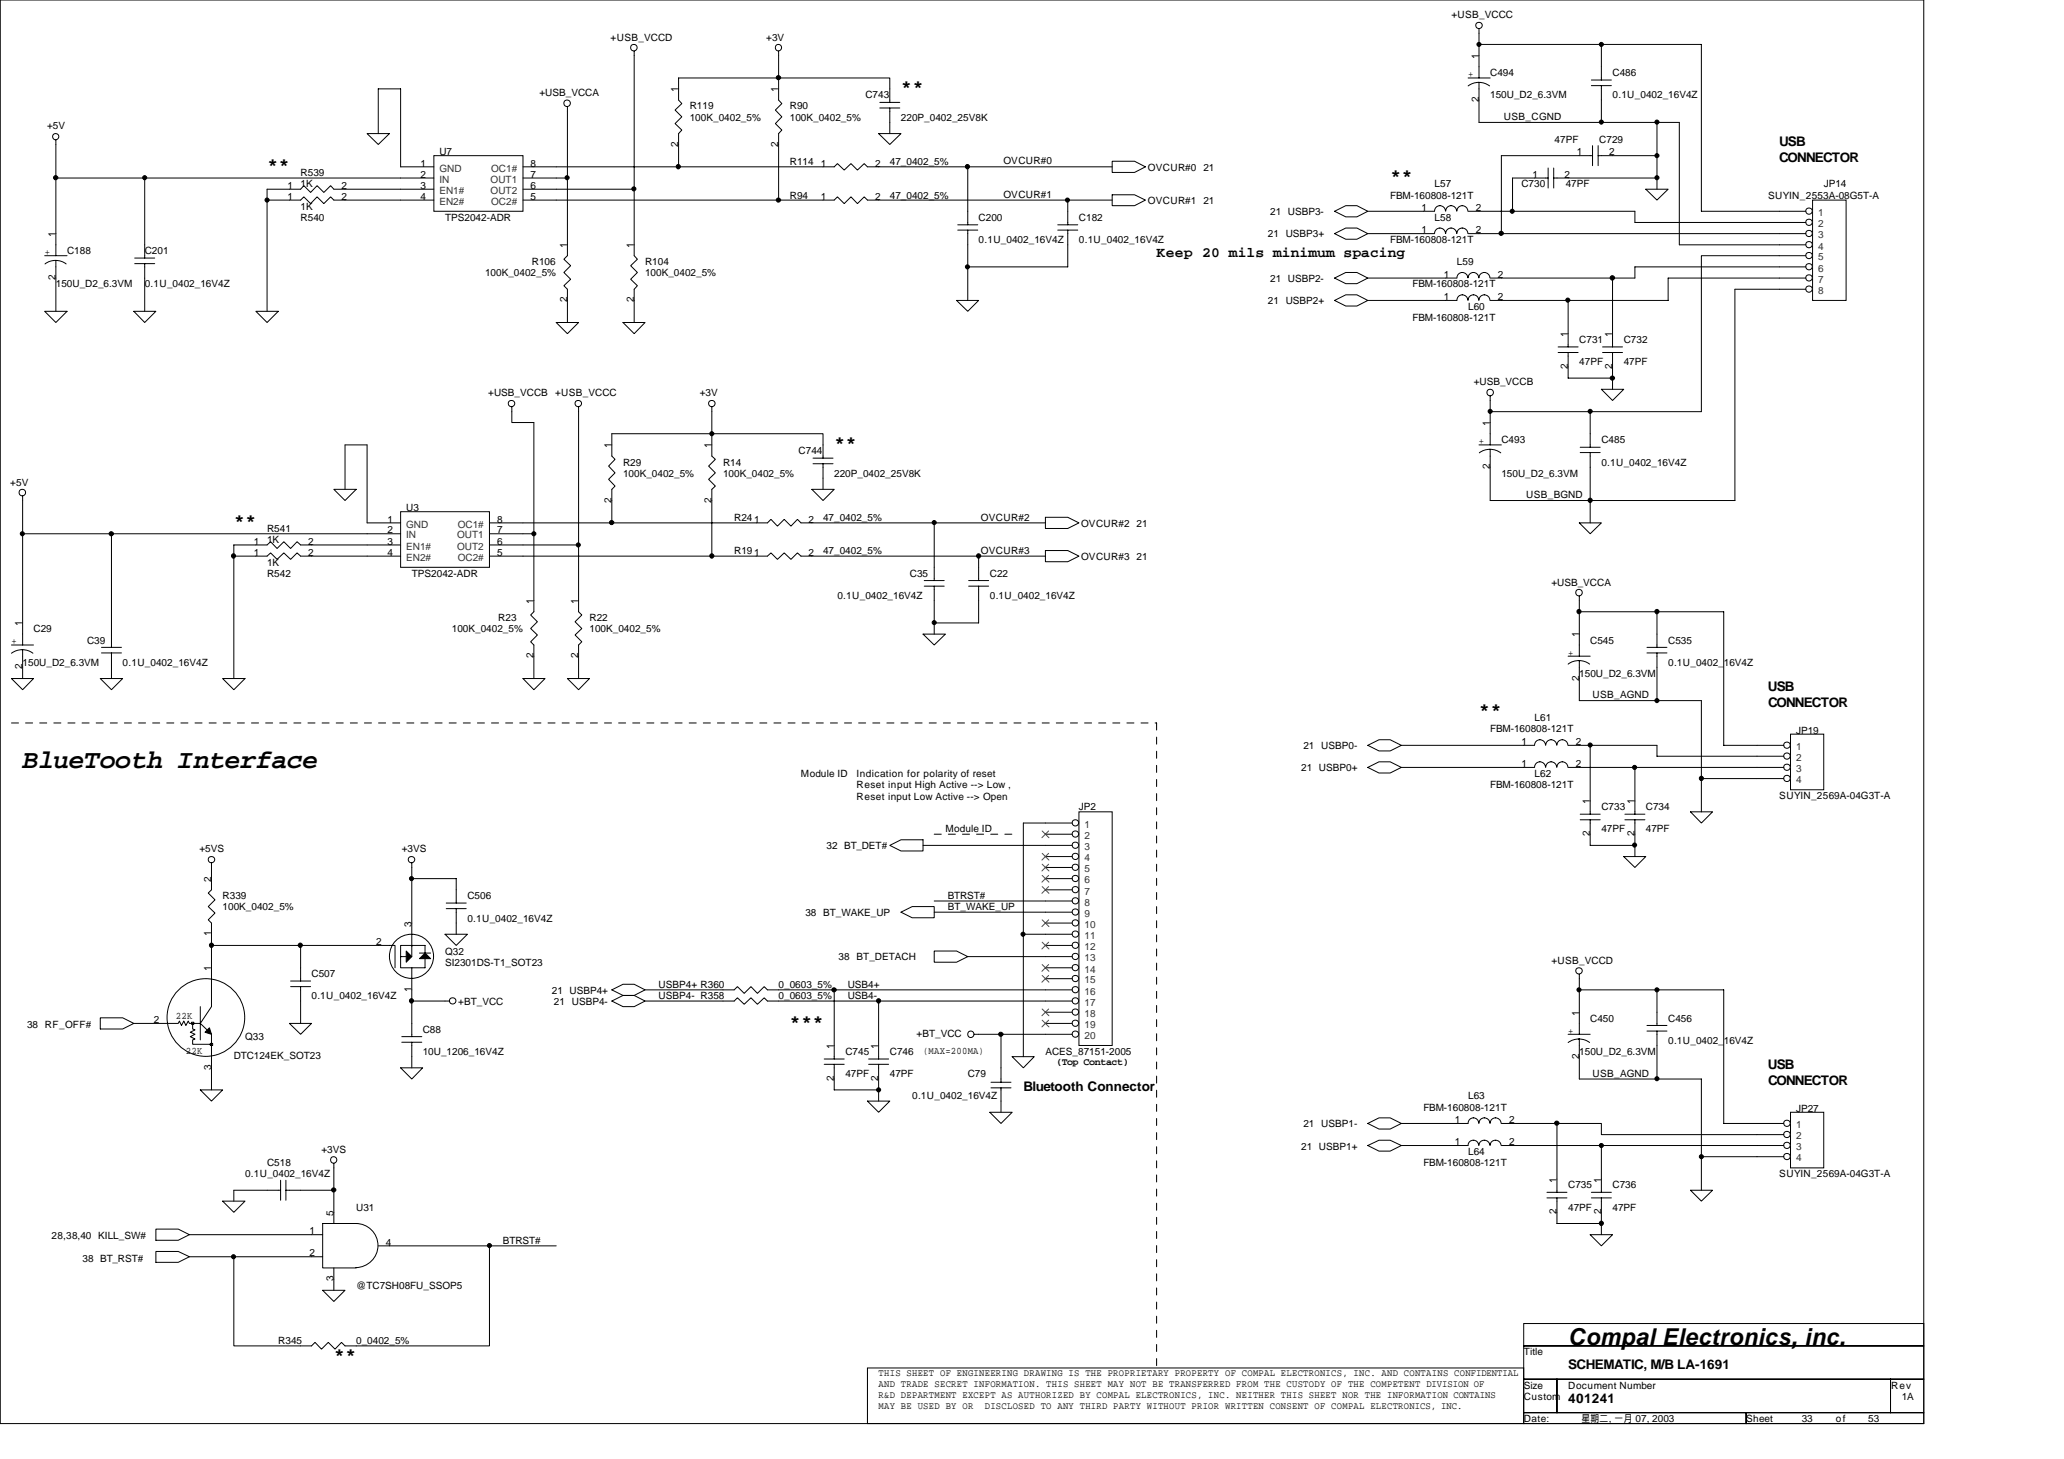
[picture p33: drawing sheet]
<svg xmlns="http://www.w3.org/2000/svg" width="297mm" height="210mm" viewBox="0 0 297 210" stroke-linecap="round" stroke-linejoin="round" font-family="sans-serif">
<defs><g id="words">
<text font-size="3.8" x="3.3" y="110.5">BlueTooth Interface</text>
<text font-size="3.3" x="225.7" y="193.5">Compal Electronics, inc.</text>
<g font-size="2.5">
<text x="129.7" y="13.3">**</text>
<text x="38.5" y="24.5">**</text>
<text x="200.1" y="26.1">**</text>
<text x="120.1" y="64.5">**</text>
<text x="33.7" y="75.7">**</text>
<text x="212.9" y="102.9">**</text>
<text x="113.7" y="147.7">***</text>
<text x="48.1" y="195.7">**</text>
</g>
<text font-size="2.1" x="166.5" y="36.9">Keep 20 mils minimum spacing</text>
<g font-size="1.9">
<text x="256" y="21">USB</text>
<text x="256.1" y="23.3">CONNECTOR</text>
<text x="254.4" y="99.4">USB</text>
<text x="254.5" y="101.7">CONNECTOR</text>
<text x="254.4" y="153.8">USB</text>
<text x="147.3" y="157">Bluetooth Connector</text>
<text x="254.5" y="156.1">CONNECTOR</text>
<text x="225.7" y="197">SCHEMATIC, M/B LA-1691</text>
<text x="225.7" y="201.8">401241</text>
</g>
<g font-size="1.4">
<text x="87.9" y="5.8">+USB_VCCD</text>
<text x="110.3" y="5.8">+3V</text>
<text x="208.9" y="2.6">+USB_VCCC</text>
<text x="211.3" y="11.1">+</text>
<text x="212.8" y="8.5" transform="rotate(-90 212.8 8.5)">1</text>
<text x="214.5" y="11">C494</text>
<text x="232.1" y="11">C486</text>
<text x="77.6" y="13.8">+USB_VCCA</text>
<text x="97.6" y="13.3" transform="rotate(-90 97.6 13.3)">1</text>
<text x="99.3" y="15.7">R119</text>
<text x="99.3" y="17.4">100K_0402_5%</text>
<text x="112" y="13.3" transform="rotate(-90 112 13.3)">1</text>
<text x="113.7" y="15.7">R90</text>
<text x="113.7" y="17.4">100K_0402_5%</text>
<text x="124.5" y="14.1">C743</text>
<text x="129.7" y="17.4">220P_0402_25V8K</text>
<text x="212.8" y="14.7" transform="rotate(-90 212.8 14.7)">2</text>
<text x="214.5" y="14.1">150U_D2_6.3VM</text>
<text x="216.4" y="17.3">USB_CGND</text>
<text x="232.1" y="14.1">0.1U_0402_16V4Z</text>
<text x="6.8" y="18.6">+5V</text>
<text x="60.5" y="24">1</text>
<text x="63.2" y="22.3">U7</text>
<text x="76.4" y="24">8</text>
<text x="97.6" y="21.1" transform="rotate(-90 97.6 21.1)">2</text>
<text x="112" y="21.1" transform="rotate(-90 112 21.1)">2</text>
<text x="113.7" y="23.7">R114</text>
<text x="118.1" y="24">1</text>
<text x="125.9" y="24">2</text>
<text x="128.1" y="23.7">47_0402_5%</text>
<text x="144.4" y="23.7">OVCUR#0</text>
<text x="223.7" y="20.6">47PF</text>
<text x="226.9" y="22.4">1</text>
<text x="230.2" y="20.6">C729</text>
<text x="231.6" y="22.4">2</text>
<text x="41.4" y="28.7">1</text>
<text x="41.4" y="27.2">1</text>
<text x="43.3" y="25.4">R539</text>
<text x="43.3" y="27">1K</text>
<text x="49.1" y="28.7">2</text>
<text x="49.1" y="27.2">2</text>
<text x="60.5" y="25.6">2</text>
<text x="60.5" y="27.2">3</text>
<text x="60.5" y="28.7">4</text>
<text x="76.4" y="28.7">5</text>
<text x="76.4" y="27.2">6</text>
<text x="76.4" y="25.6">7</text>
<text x="113.7" y="28.6">R94</text>
<text x="118.1" y="28.7">1</text>
<text x="125.9" y="28.7">2</text>
<text x="128.1" y="28.6">47_0402_5%</text>
<text x="144.4" y="28.4">OVCUR#1</text>
<text x="165.2" y="24.6">OVCUR#0 21</text>
<text x="165.2" y="29.4">OVCUR#1 21</text>
<text x="200.1" y="28.6">FBM-160808-121T</text>
<text x="206.5" y="27">L57</text>
<text x="218.9" y="27">C730</text>
<text x="220.6" y="25.6">1</text>
<text x="225.2" y="25.6">2</text>
<text x="225.3" y="27">47PF</text>
<text x="254.5" y="28.6">SUYIN_2553A-08G5T-A</text>
<text x="262.5" y="27">JP14</text>
<text x="8" y="34.1" transform="rotate(-90 8 34.1)">1</text>
<text x="43.3" y="31.7">R540</text>
<text x="43.3" y="30.1">1K</text>
<text x="64" y="31.7">TPS2042-ADR</text>
<text x="81.6" y="35.7" transform="rotate(-90 81.6 35.7)">1</text>
<text x="91.2" y="35.7" transform="rotate(-90 91.2 35.7)">1</text>
<text x="140.8" y="31.7">C200</text>
<text x="140.8" y="35">0.1U_0402_16V4Z</text>
<text x="155.3" y="31.7">C182</text>
<text x="155.3" y="35">0.1U_0402_16V4Z</text>
<text x="182.5" y="34.2">21 USBP3+</text>
<text x="182.8" y="30.9">21 USBP3-</text>
<text x="200.1" y="35">FBM-160808-121T</text>
<text x="204.6" y="30.4">1</text>
<text x="204.6" y="33.6">1</text>
<text x="206.5" y="31.7">L58</text>
<text x="212.4" y="30.4">2</text>
<text x="212.4" y="33.6">2</text>
<text x="6.4" y="36.7">+</text>
<text x="8" y="40.3" transform="rotate(-90 8 40.3)">2</text>
<text x="8" y="41.4">150U_D2_6.3VM</text>
<text x="9.6" y="36.6">C188</text>
<text x="20.8" y="36.6">C201</text>
<text x="20.8" y="41.4">0.1U_0402_16V4Z</text>
<text x="69.8" y="39.8">100K_0402_5%</text>
<text x="76.5" y="38.1">R106</text>
<text x="92.8" y="38.1">R104</text>
<text x="92.8" y="39.8">100K_0402_5%</text>
<text x="182.8" y="40.6">21 USBP2-</text>
<text x="203.3" y="41.4">FBM-160808-121T</text>
<text x="207.8" y="40">1</text>
<text x="209.7" y="38.1">L59</text>
<text x="215.6" y="40">2</text>
<text x="81.6" y="43.5" transform="rotate(-90 81.6 43.5)">2</text>
<text x="91.2" y="43.5" transform="rotate(-90 91.2 43.5)">2</text>
<text x="182.5" y="43.8">21 USBP2+</text>
<text x="203.3" y="46.1">FBM-160808-121T</text>
<text x="207.8" y="43.2">1</text>
<text x="211.3" y="44.6">L60</text>
<text x="215.6" y="43.2">2</text>
<text x="225.6" y="53.1" transform="rotate(-90 225.6 53.1)">2</text>
<text x="225.6" y="48.5" transform="rotate(-90 225.6 48.5)">1</text>
<text x="227.3" y="49.4">C731</text>
<text x="227.3" y="52.6">47PF</text>
<text x="232" y="53.1" transform="rotate(-90 232 53.1)">2</text>
<text x="232" y="48.5" transform="rotate(-90 232 48.5)">1</text>
<text x="233.7" y="49.4">C732</text>
<text x="233.7" y="52.6">47PF</text>
<text x="70.3" y="57">+USB_VCCB</text>
<text x="79.9" y="57">+USB_VCCC</text>
<text x="100.7" y="57">+3V</text>
<text x="212.1" y="55.5">+USB_VCCB</text>
<text x="88" y="64.5" transform="rotate(-90 88 64.5)">1</text>
<text x="102.4" y="64.5" transform="rotate(-90 102.4 64.5)">1</text>
<text x="114.9" y="65.4">C744</text>
<text x="212.8" y="63.9">+</text>
<text x="214.4" y="61.3" transform="rotate(-90 214.4 61.3)">1</text>
<text x="216.1" y="63.8">C493</text>
<text x="230.5" y="63.8">C485</text>
<text x="1.5" y="69.8">+5V</text>
<text x="89.7" y="67">R29</text>
<text x="89.7" y="68.6">100K_0402_5%</text>
<text x="104.1" y="67">R14</text>
<text x="104.1" y="68.6">100K_0402_5%</text>
<text x="120.1" y="68.6">220P_0402_25V8K</text>
<text x="214.4" y="67.5" transform="rotate(-90 214.4 67.5)">2</text>
<text x="216.1" y="68.6">150U_D2_6.3VM</text>
<text x="219.6" y="71.7">USB_BGND</text>
<text x="230.5" y="67">0.1U_0402_16V4Z</text>
<text x="38.4" y="76.6">R541</text>
<text x="55.7" y="75.2">1</text>
<text x="55.7" y="76.8">2</text>
<text x="58.5" y="73.5">U3</text>
<text x="71.5" y="75.2">8</text>
<text x="71.5" y="76.8">7</text>
<text x="88" y="72.3" transform="rotate(-90 88 72.3)">2</text>
<text x="102.4" y="72.3" transform="rotate(-90 102.4 72.3)">2</text>
<text x="105.7" y="75">R241</text>
<text x="116.4" y="75.2">2</text>
<text x="118.4" y="75">47_0402_5%</text>
<text x="141.2" y="74.9">OVCUR#2</text>
<text x="155.6" y="75.8">OVCUR#2 21</text>
<text x="36.5" y="80">1</text>
<text x="36.5" y="78.4">1</text>
<text x="38.4" y="83">R542</text>
<text x="38.4" y="81.4">1K</text>
<text x="38.4" y="78.1">1K</text>
<text x="44.4" y="80">2</text>
<text x="44.4" y="78.4">2</text>
<text x="55.7" y="78.4">3</text>
<text x="55.7" y="80">4</text>
<text x="59.3" y="83">TPS2042-ADR</text>
<text x="71.5" y="80">5</text>
<text x="71.5" y="78.4">6</text>
<text x="105.7" y="79.8">R191</text>
<text x="116.4" y="80">2</text>
<text x="118.4" y="79.8">47_0402_5%</text>
<text x="130.9" y="83">C35</text>
<text x="141.2" y="79.7">OVCUR#3</text>
<text x="142.4" y="83">C22</text>
<text x="155.6" y="80.6">OVCUR#3 21</text>
<text x="71.7" y="89.4">R23</text>
<text x="76.8" y="86.9" transform="rotate(-90 76.8 86.9)">1</text>
<text x="83.2" y="86.9" transform="rotate(-90 83.2 86.9)">1</text>
<text x="84.8" y="89.4">R22</text>
<text x="120.5" y="86.1">0.1U_0402_16V4Z</text>
<text x="142.4" y="86.1">0.1U_0402_16V4Z</text>
<text x="223.3" y="84.2">+USB_VCCA</text>
<text x="1.6" y="92.7">+</text>
<text x="3.2" y="90.1" transform="rotate(-90 3.2 90.1)">1</text>
<text x="3.3" y="95.8">150U_D2_6.3VM</text>
<text x="4.8" y="91">C29</text>
<text x="12.5" y="92.6">C39</text>
<text x="17.6" y="95.8">0.1U_0402_16V4Z</text>
<text x="65" y="91">100K_0402_5%</text>
<text x="76.8" y="94.7" transform="rotate(-90 76.8 94.7)">2</text>
<text x="83.2" y="94.7" transform="rotate(-90 83.2 94.7)">2</text>
<text x="84.8" y="91">100K_0402_5%</text>
<text x="225.7" y="94.3">+</text>
<text x="227.2" y="91.7" transform="rotate(-90 227.2 91.7)">1</text>
<text x="228.9" y="92.6">C545</text>
<text x="240.1" y="92.6">C535</text>
<text x="240.1" y="95.8">0.1U_0402_16V4Z</text>
<text x="3.2" y="96.3" transform="rotate(-90 3.2 96.3)">2</text>
<text x="227.2" y="97.9" transform="rotate(-90 227.2 97.9)">2</text>
<text x="227.3" y="97.4">150U_D2_6.3VM</text>
<text x="229.2" y="100.5">USB_AGND</text>
<text x="187.6" y="107.8">21 USBP0-</text>
<text x="214.5" y="105.4">FBM-160808-121T</text>
<text x="218.9" y="107.2">1</text>
<text x="220.8" y="103.8">L61</text>
<text x="226.8" y="107.2">2</text>
<text x="258.5" y="105.5">JP19</text>
<text x="115.3" y="111.8">Module ID</text>
<text x="123.3" y="111.8">Indication for polarity of reset</text>
<text x="123.3" y="113.4">Reset input High Active --&gt; Low ,</text>
<text x="187.3" y="111">21 USBP0+</text>
<text x="214.5" y="113.4">FBM-160808-121T</text>
<text x="218.9" y="110.4">1</text>
<text x="220.8" y="111.8">L62</text>
<text x="226.8" y="110.4">2</text>
<text x="123.3" y="115.1">Reset input Low Active --&gt; Open</text>
<text x="136.1" y="119.8">Module ID</text>
<text x="155.3" y="116.6">JP2</text>
<text x="228.8" y="115.7" transform="rotate(-90 228.8 115.7)">1</text>
<text x="230.5" y="116.6">C733</text>
<text x="230.5" y="119.8">47PF</text>
<text x="235.2" y="115.7" transform="rotate(-90 235.2 115.7)">1</text>
<text x="236.9" y="116.6">C734</text>
<text x="236.9" y="119.8">47PF</text>
<text x="256.1" y="115">SUYIN_2569A-04G3T-A</text>
<text x="28.7" y="122.6">+5VS</text>
<text x="57.8" y="122.6">+3VS</text>
<text x="119" y="122.2">32 BT_DET#</text>
<text x="228.8" y="120.3" transform="rotate(-90 228.8 120.3)">2</text>
<text x="235.2" y="120.3" transform="rotate(-90 235.2 120.3)">2</text>
<text x="30.4" y="126.9" transform="rotate(-90 30.4 126.9)">2</text>
<text x="32" y="129.4">R339</text>
<text x="32" y="131">100K_0402_5%</text>
<text x="67.3" y="129.4">C506</text>
<text x="115.9" y="131.8">38 BT_WAKE_UP</text>
<text x="136.4" y="129.3">BTRST#</text>
<text x="136.4" y="130.9">BT_WAKE_UP</text>
<text x="30.4" y="134.7" transform="rotate(-90 30.4 134.7)">1</text>
<text x="54.1" y="136">2</text>
<text x="59.2" y="133.3" transform="rotate(-90 59.2 133.3)">3</text>
<text x="64" y="137.4">Q32</text>
<text x="67.3" y="132.6">0.1U_0402_16V4Z</text>
<text x="30.4" y="139.7" transform="rotate(-90 30.4 139.7)">1</text>
<text x="44.8" y="140.6">C507</text>
<text x="44.8" y="143.8">0.1U_0402_16V4Z</text>
<text x="59.2" y="142.7" transform="rotate(-90 59.2 142.7)">1</text>
<text x="64" y="139">SI2301DS-T1_SOT23</text>
<text x="79.4" y="143">21 USBP4+</text>
<text x="94.8" y="143.7">USBP4- R358</text>
<text x="94.8" y="142.1">USBP4+ R360</text>
<text x="112.1" y="142.2">0_0603_5%</text>
<text x="112.1" y="143.8">0_0603_5%</text>
<text x="120.7" y="138.2">38 BT_DETACH</text>
<text x="122" y="142.1">USB4+</text>
<text x="122" y="143.7">USB4-</text>
<text x="223.3" y="138.6">+USB_VCCD</text>
<text x="3.9" y="147.9">38 RF_OFF#</text>
<text x="22.1" y="147.2">2</text>
<text x="25.3" y="146.6">22K</text>
<text x="35.3" y="149.7">Q33</text>
<text x="60.8" y="148.6">C88</text>
<text x="66" y="144.6">+BT_VCC</text>
<text x="79.7" y="144.6">21 USBP4-</text>
<text x="131.9" y="149.2">+BT_VCC</text>
<text x="225.7" y="148.7">+</text>
<text x="227.2" y="146.1" transform="rotate(-90 227.2 146.1)">1</text>
<text x="228.9" y="147">C450</text>
<text x="240.1" y="147">C456</text>
<text x="26.8" y="151.6">22K</text>
<text x="30.4" y="153.9" transform="rotate(-90 30.4 153.9)">3</text>
<text x="33.7" y="152.4">DTC124EK_SOT23</text>
<text x="60.8" y="151.8">10U_1206_16V4Z</text>
<text x="120" y="155.5" transform="rotate(-90 120 155.5)">2</text>
<text x="120" y="150.9" transform="rotate(-90 120 150.9)">1</text>
<text x="121.7" y="151.8">C745</text>
<text x="121.7" y="155">47PF</text>
<text x="126.4" y="155.5" transform="rotate(-90 126.4 155.5)">2</text>
<text x="126.4" y="150.9" transform="rotate(-90 126.4 150.9)">1</text>
<text x="128.1" y="151.8">C746</text>
<text x="128.1" y="155">47PF</text>
<text x="132.8" y="151.6">(MAX=200MA)</text>
<text x="139.3" y="155">C79</text>
<text x="150.4" y="151.8">ACES_87151-2005</text>
<text x="152.1" y="153.2">(Top Contact)</text>
<text x="227.2" y="152.3" transform="rotate(-90 227.2 152.3)">2</text>
<text x="227.3" y="151.8">150U_D2_6.3VM</text>
<text x="229.2" y="154.9">USB_AGND</text>
<text x="240.1" y="150.2">0.1U_0402_16V4Z</text>
<text x="131.3" y="158.2">0.1U_0402_16V4Z</text>
<text x="204.8" y="159.8">FBM-160808-121T</text>
<text x="209.4" y="161.6">1</text>
<text x="211.3" y="158.2">L63</text>
<text x="217.2" y="161.6">2</text>
<text x="258.5" y="159.9">JP27</text>
<text x="38.4" y="167.8">C518</text>
<text x="46.3" y="165.9">+3VS</text>
<text x="187.3" y="165.4">21 USBP1+</text>
<text x="187.6" y="162.2">21 USBP1-</text>
<text x="204.8" y="167.8">FBM-160808-121T</text>
<text x="209.4" y="164.8">1</text>
<text x="211.3" y="166.2">L64</text>
<text x="217.2" y="164.8">2</text>
<text x="35.3" y="169.4">0.1U_0402_16V4Z</text>
<text x="224" y="170.1" transform="rotate(-90 224 170.1)">1</text>
<text x="225.7" y="171">C735</text>
<text x="230.4" y="170.1" transform="rotate(-90 230.4 170.1)">1</text>
<text x="232.1" y="171">C736</text>
<text x="256.1" y="169.4">SUYIN_2569A-04G3T-A</text>
<text x="7.4" y="178.2">28,38,40 KILL_SW#</text>
<text x="44.5" y="177.6">1</text>
<text x="48" y="174.9" transform="rotate(-90 48 174.9)">5</text>
<text x="51.3" y="174.2">U31</text>
<text x="55.5" y="179.2">4</text>
<text x="72.4" y="178.9">BTRST#</text>
<text x="224" y="174.7" transform="rotate(-90 224 174.7)">2</text>
<text x="225.7" y="174.2">47PF</text>
<text x="230.4" y="174.7" transform="rotate(-90 230.4 174.7)">2</text>
<text x="232.1" y="174.2">47PF</text>
<text x="11.9" y="181.5">38 BT_RST#</text>
<text x="44.5" y="180.8">2</text>
<text x="48" y="184.3" transform="rotate(-90 48 184.3)">3</text>
<text x="51.3" y="185.4">@TC7SH08FU_SSOP5</text>
<text x="40" y="193.4">R345</text>
<text x="51.3" y="193.4">0_0402_5%</text>
<text x="126.4" y="198">THIS SHEET OF ENGINEERING DRAWING IS THE PROPRIETARY PROPERTY OF COMPAL ELECTRONICS, INC. AND CONTAINS CONFIDENTIAL</text>
<text x="219.3" y="195">Title</text>
<text x="126.4" y="199.6">AND TRADE SECRET INFORMATION. THIS SHEET MAY NOT BE TRANSFERRED FROM THE CUSTODY OF THE COMPETENT DIVISION OF</text>
<text x="126.4" y="201.1">R&amp;D DEPARTMENT EXCEPT AS AUTHORIZED BY COMPAL ELECTRONICS, INC. NEITHER THIS SHEET NOR THE INFORMATION CONTAINS</text>
<text x="126.4" y="202.7">MAY BE USED BY OR</text>
<text x="141.7" y="202.7">DISCLOSED TO ANY THIRD PARTY WITHOUT PRIOR WRITTEN CONSENT OF COMPAL ELECTRONICS, INC.</text>
<text x="219.3" y="199.8">Size</text>
<text x="219.3" y="201.4">Custom</text>
<text x="225.7" y="199.8">Document Number</text>
<text x="272.2" y="199.8">Rev</text>
<text x="273.7" y="201.4">1A</text>
<text x="219.3" y="204.6">Date:</text>
<text x="227.6" y="204.6">星期二 一月 07, 2003</text>
<text x="231.5" y="204.6">,</text>
<text x="251.3" y="204.6">Sheet</text>
<text x="259.3" y="204.6">33</text>
<text x="264.2" y="204.6">of</text>
<text x="268.9" y="204.6">53</text>
</g>
<g font-size="1.4" fill="#333">
<text x="63.2" y="24.7">GND</text>
<text x="63.2" y="26.3">IN</text>
<text x="63.2" y="27.9">EN1#</text>
<text x="63.2" y="29.5">EN2#</text>
<text x="70.6" y="27.9">OUT2</text>
<text x="70.6" y="26.3">OUT1</text>
<text x="70.7" y="29.5">OC2#</text>
<text x="70.7" y="24.7">OC1#</text>
<text x="261.7" y="31.1">1</text>
<text x="261.7" y="32.7">2</text>
<text x="261.7" y="34.3">3</text>
<text x="261.7" y="35.9">4</text>
<text x="261.7" y="37.5">5</text>
<text x="261.7" y="39.1">6</text>
<text x="261.7" y="40.7">7</text>
<text x="261.7" y="42.3">8</text>
<text x="58.5" y="75.9">GND</text>
<text x="58.5" y="77.5">IN</text>
<text x="65.8" y="77.5">OUT1</text>
<text x="65.9" y="75.9">OC1#</text>
<text x="58.5" y="79.1">EN1#</text>
<text x="58.5" y="80.7">EN2#</text>
<text x="65.8" y="79.1">OUT2</text>
<text x="65.9" y="80.7">OC2#</text>
<text x="258.5" y="107.9">1</text>
<text x="258.5" y="109.5">2</text>
<text x="258.5" y="111.1">3</text>
<text x="258.5" y="112.7">4</text>
<text x="156.1" y="119.1">1</text>
<text x="156.1" y="120.7">2</text>
<text x="156.1" y="122.3">3</text>
<text x="156.1" y="123.9">4</text>
<text x="156.1" y="125.5">5</text>
<text x="156.1" y="127.1">6</text>
<text x="156.1" y="128.7">7</text>
<text x="156.1" y="130.3">8</text>
<text x="156.1" y="131.9">9</text>
<text x="156.1" y="133.5">10</text>
<text x="156.1" y="135.1">11</text>
<text x="156.1" y="136.7">12</text>
<text x="156.1" y="138.3">13</text>
<text x="156.1" y="139.9">14</text>
<text x="156.1" y="141.5">15</text>
<text x="156.1" y="143.1">16</text>
<text x="156.1" y="144.7">17</text>
<text x="156.1" y="146.3">18</text>
<text x="156.1" y="147.9">19</text>
<text x="156.1" y="149.5">20</text>
<text x="258.5" y="162.3">1</text>
<text x="258.5" y="163.9">2</text>
<text x="258.5" y="165.5">3</text>
<text x="258.5" y="167.1">4</text>
</g>
</g></defs>
<g fill="none" stroke="#000" stroke-width=".14">
<path d="M0 0h276.9v204.8h-276.9zM52.8 19.2h3.2l-1.6 1.6zM54.4 19.2v-6.4h3.3v11.2M81.7 15.4v19.8M91.3 7.4v27.8M97.7 12.8v-1.6h30.4v1.6M112.1 7.4v5.4M126.4 19.2h3.3l-1.6 1.6zM128.1 17.6v1.6M212.8 4.1v3.9M212.8 14.4v3.2h28.9v17.6h14.4M212.8 6.4h32.1v24h11.2"/>
<path d="M230.5 6.4v3.2M230.5 14.4v3.2M238.5 17.6v4.8M8 20.2v5.4h12.8M8 25.6v8M20.8 25.6v9.6M20.8 25.6h36.9M38.4 28.8h3.3M41.7 27.2h-3.3v17.6M49.7 27.2h8M49.7 28.8h8M80 24h40.1l.4-.5 1 1 1-1 .9 1 1-1 .4 .5h35.3"/>
<path d="M80 25.6h1.7M80 27.2h11.3M80 28.8h38.4M97.7 20.8v3.2M112.1 20.8v8M126.4 28.8h27.3v1.6M139.3 24v6.4M139.3 35.2v8M153.7 35.2v3.2h-14.4M153.7 28.8h6.4M160.1 23.2h3.2l1.5 .8-1.5 .8h-3.2zM160.1 28h3.2l1.5 .8-1.5 .8h-3.2z"/>
<path d="M192.1 33.6l1.6-.8h1.6l1.5 .8-1.5 .8h-1.6zM192.1 30.4l1.6-.8h1.6l1.5 .8-1.5 .8h-1.6zM196.8 30.4h8M196.8 33.6h8M209.7 40a.78 .78 0 0 1 .8-.8 .78 .78 0 0 1 .7 .8M211.3 40a.76 .76 0 0 1 .7-.8 .76 .76 0 0 1 .8 .8M212.8 40a.78 .78 0 0 1 .8-.8 .78 .78 0 0 1 .8 .8M216.1 33.6h40M217.7 30.4h17.6v1.6h20.8M220.8 25.6h-3.1v4.8h-4.9M229.2 22.4h-13.1v11.2h-3.3M229.2 21v2.8"/>
<path d="M230 22.4h8.5M230 21v2.8M236.9 27.2h3.2l-1.6 1.6zM238.5 22.4v3.2h-12.8M238.5 25.6v1.6M256.1 36.8h-11.2v22.4h-30.4M256.1 38.4h-20.8v1.6h-20.8M6.4 44.8h3.2l-1.6 1.6zM8 40v4.8M19.3 44.8h3.1l-1.6 1.6zM20.8 40v4.8M36.8 44.8h3.2l-1.6 1.6z"/>
<path d="M73.7 58.5v2.3h3.1v25.6M80 46.4h3.3l-1.6 1.6zM81.7 43.2v3.2M83.3 58.5v27.9M89.7 46.4h3.1l-1.5 1.6zM91.3 43.2v3.2M102.4 58.5v5.5M137.7 43.2h3.1l-1.5 1.6zM192.1 43.2l1.6-.8h1.6l1.5 .8-1.5 .8h-1.6zM192.1 40l1.6-.8h1.6l1.5 .8-1.5 .8h-1.6zM196.8 43.2h11.3M196.8 40h12.9"/>
<path d="M214.5 57v3.8M225.7 43.2v4.8M225.7 52.8v1.6h6.4M228.9 59.2v3.2M230.5 56h3.2l-1.6 1.6zM232.1 40v8M232.1 52.8v3.2M256.1 41.6h-6.4v30.4h-35.2v-4.8M256.1 40h-16v3.2h-24M3.3 76.8h54.4M3.3 71.4v18.2M16 76.8v14.4"/>
<path d="M36.8 78.4h-3.1v19.2M44.8 78.4h12.9M48 70.4h3.3l-1.6 1.6zM49.7 70.4v-6.4h3.1v11.2h4.9M57.7 73.6h12.7v8h-12.7zM70.4 76.8h6.4M70.4 78.4h12.9M70.4 75.2h38.4M88.1 64v-1.6h30.3v1.6M88.1 72v3.2M102.4 72v8M116.8 70.4h3.3l-1.7 1.6z"/>
<path d="M116.8 75.2h33.6M118.4 68.8v1.6M134.4 75.2v6.4M150.4 79.2h3.3l1.6 .8-1.6 .8h-3.3zM150.4 74.4h3.3l1.6 .8-1.6 .8h-3.3zM227.3 75.2h3.2l-1.6 1.6zM228.9 67.2v8M1.6 97.6h3.2l-1.5 1.6zM3.3 96v1.6M14.4 97.6h3.2l-1.6 1.6zM16 96v1.6M32 97.6h3.3l-1.6 1.6z"/>
<path d="M33.7 80h4.7l.5-.5 1 1 .9-1 1 1 1-1 .5 .5h14.4M70.4 80h38.4M75.3 97.6h3.1l-1.6 1.6zM76.8 94.4v3.2M81.7 97.6h3.1l-1.5 1.6zM83.3 94.4v3.2M116.8 80h33.6M132.8 91.2h3.3l-1.7 1.6zM134.4 86.4v4.8M140.8 80v1.6M140.8 86.4v3.2h-6.4M227.3 88h20.8v19.2h4.8"/>
<path d="M227.3 85.8v5.4M227.3 97.6v3.2h17.6v16M238.5 88v3.2M238.5 96v4.8M150.4 118.4h-3.1v33.6M196.8 107.2l1.7-.8h1.6l1.6 .8-1.6 .8h-1.6zM196.8 110.4l1.7-.8h1.6l1.6 .8-1.6 .8h-1.6zM201.7 110.4h17.6M201.7 107.2h17.6M227.3 110.4h8v4.8M227.3 107.2h1.6M235.3 110.4h17.6"/>
<path d="M243.3 116.8h3.2l-1.6 1.6zM244.9 112h8M252.9 108.8h-14.4v-1.6h-9.6v8M257.7 105.6h4.8v8h-4.8zM30.4 136h24M30.4 124.2v2.2M30.4 134.4v4.8M43.3 136v3.2M59.3 124.2v8.6M59.3 126.4h6.4v1.6M64 134.4h3.3l-1.6 1.6zM65.7 132.8v1.6"/>
<path d="M128.1 121.6l1.6-.8h3.1v1.6h-3.1zM129.7 131.2l1.6-.8h3.1v1.6h-3.1zM132.8 121.6h17.6M134.4 136.8h3.3l1.6 .8-1.6 .8h-3.3zM134.4 129.6h16M134.4 131.2h16M139.3 137.6h11.1M147.3 134.4h3.1M228.9 120v1.6h6.4M233.7 123.2h3.2l-1.6 1.6zM235.3 120v3.2M14.4 146.4h3.2l1.7 .8-1.7 .8h-3.2z"/>
<path d="M19.3 147.2h3.1M28.8 156.8h3.2l-1.6 1.6zM30.4 153.6v3.2M41.7 147.2h3.1l-1.5 1.6zM43.3 144v3.2M57.7 153.6h3.1l-1.5 1.6zM59.3 144h5.4M59.3 142.4v4.8M59.3 152v1.6M88.1 142.4l1.6-.8h1.6l1.5 .8-1.5 .8h-1.6zM88.1 144l1.6-.8h1.6l1.5 .8-1.5 .8h-1.6zM92.8 142.4h11.3"/>
<path d="M92.8 144h11.3M112.1 142.4h38.3M112.1 144h38.3M118.6 153.1h2.9M118.6 152.4h2.9M120.1 142.4v10M120.1 153.1v3.7h6.3M124.8 158.4h3.3l-1.7 1.6zM126.4 144v6.4M126.4 155.2v3.2M140.2 148.8h10.2M144.1 148.8v4.8"/>
<path d="M144.1 158.4v1.6M145.7 152h3.1l-1.5 1.6zM227.3 140.2v5.4M227.3 152v3.2h17.6v16M227.3 142.4h20.8v19.2h4.8M237 148.3h2.9M237 147.5h2.9M238.5 142.4v5.1M238.5 148.3v6.9M22.4 176.8h3.3l1.6 .8-1.6 .8h-3.3zM27.3 177.6h17.5M32 172.8h3.3l-1.6 1.6z"/>
<path d="M38.4 171.2h-4.7v1.6M43.3 171.2h4.7M48 167.4v7M56 179.2h14.4v14.4h-19.1M70.4 179.2h9.6M142.4 160h3.3l-1.6 1.6zM196.8 161.6l1.7-.8h1.6l1.6 .8-1.6 .8h-1.6zM196.8 164.8l1.7-.8h1.6l1.6 .8-1.6 .8h-1.6zM201.7 161.6h8M201.7 164.8h8M217.7 164.8h12.8v4.8M217.7 161.6h6.4"/>
<path d="M222.6 172.3h2.9M222.6 171.5h2.9M224.1 172.3v3.7h6.4M228.9 177.6h3.2l-1.6 1.6zM230.5 174.4v3.2M230.5 164.8h22.4M243.3 171.2h3.2l-1.6 1.6zM244.9 166.4h8M252.9 163.2h-22.4v-1.6h-6.4v9.9M22.4 180h3.3l1.6 .8-1.6 .8h-3.3zM27.3 180.8h6.4v12.8h9.6M33.7 180.8h11.1"/>
<path d="M46.4 185.6h3.3l-1.7 1.6zM48 184v1.6M219.3 190.4h57.6v3.2h-57.6zM219.3 193.6h57.6v4.8h-57.6zM219.3 198.4h4.8v4.8h-4.8zM224.1 198.4h48v4.8h-48zM272.1 198.4h4.8v4.8h-4.8zM219.3 203.2h32v1.6h-32zM251.3 203.2h25.6v1.6h-25.6z"/>
<circle cx="8" cy="19.7" r=".45"/>
<circle cx="81.6" cy="14.9" r=".47"/>
<circle cx="91.2" cy="6.9" r=".47"/>
<circle cx="112" cy="6.9" r=".46"/>
<circle cx="212.9" cy="3.7" r=".46"/>
<circle cx="73.6" cy="58.1" r=".46"/>
<circle cx="83.2" cy="58.1" r=".46"/>
<circle cx="102.4" cy="58.1" r=".46"/>
<circle cx="214.4" cy="56.5" r=".47"/>
<circle cx="3.2" cy="70.9" r=".47"/>
<circle cx="227.2" cy="85.3" r=".47"/>
<circle cx="30.4" cy="123.7" r=".46"/>
<circle cx="59.2" cy="123.7" r=".46"/>
<circle cx="227.2" cy="139.7" r=".46"/>
<circle cx="65.2" cy="144" r=".46"/>
<circle cx="139.7" cy="148.8" r=".46"/>
<circle cx="48" cy="166.9" r=".46"/>
</g>
<path d="M1.6 104h164.9M166.5 104v92.8M134.4 120h11.3" fill="none" stroke="#000" stroke-width=".14" stroke-dasharray="1 1 1 1 1 1 1 1"/>
<circle cx="257.2" cy="107.2" r=".46" fill="#fff" stroke="#000" stroke-width=".14"/>
<path d="M252.9 107.2h3.8" fill="none" stroke="#000" stroke-width=".14"/>
<circle cx="257.2" cy="108.8" r=".46" fill="#fff" stroke="#000" stroke-width=".14"/>
<path d="M252.9 108.8h3.8" fill="none" stroke="#000" stroke-width=".14"/>
<circle cx="257.2" cy="110.4" r=".46" fill="#fff" stroke="#000" stroke-width=".14"/>
<path d="M252.9 110.4h3.8" fill="none" stroke="#000" stroke-width=".14"/>
<circle cx="257.2" cy="112" r=".46" fill="#fff" stroke="#000" stroke-width=".14"/>
<g fill="none" stroke="#000" stroke-width=".14">
<path d="M97.7 12.8v1.6l.4 .5-.9 .9 .9 1-.9 1 .9 .9-.4 .5v1.6M126.6 15.5h2.9M126.6 14.7h2.9M128.1 12.8v1.9M128.1 15.5v2.1M6.4 36.8h3.2M6.5 38a2.54 2.54 0 0 1 3 0M8 33.6v3.2M8 37.5v2.5M19.4 37.9h2.9M19.4 37.1h2.9M20.8 35.2v1.9"/>
<path d="M20.8 37.9v2.1M81.7 35.2v1.6l-.6 .5 1 .9-1 1 1 1-1 .9 .6 .5v1.6M118.4 28.8h1.7l.4-.5 1 1 1-1 .9 1 1-1 .4 .5h1.6M152.2 33.1h2.9M152.2 32.3h2.9M153.7 30.4v1.9M153.7 33.1v2.1M204.8 30.4h1.7M206.5 30.4a.78 .78 0 0 1 .7-.8 .78 .78 0 0 1 .8 .8M208.1 30.4a.78 .78 0 0 1 .7-.8 .78 .78 0 0 1 .8 .8M209.7 30.4a.78 .78 0 0 1 .8-.8 .78 .78 0 0 1 .7 .8M211.3 30.4h1.5"/>
<path d="M220.8 25.6h2M222.8 24.2v2.9M223.6 25.6h2.1M223.6 24.2v2.9M230.6 50.7h2.9M230.6 49.9h2.9M232.1 48v1.9M232.1 50.7v2.1M36.8 78.4h1.6l.5-.5 1 1 .9-1 1 1 1-1 .5 .5h1.5M88.1 64v1.6l.4 .5-.9 1 .9 .9-.9 1 .9 .9-.4 .5v1.6M227.4 65.1h2.9M227.4 64.3h2.9"/>
<path d="M228.9 62.4v1.9M228.9 65.1v2.1M14.6 93.9h2.9M14.6 93.1h2.9M16 91.2v1.9M16 93.9v2.1M108.8 80h1.6l.6-.5 .9 1 1-1 .9 1 1-1 .5 .5h1.5M139.4 84.3h2.9M139.4 83.5h2.9M140.8 81.6v1.9M140.8 84.3v2.1M225.7 95.5a2.49 2.49 0 0 1 1.6-.5h-.1a2.45 2.45 0 0 1 1.6 .5"/>
<path d="M225.7 94.4h3.2M227.3 91.2v3.2M227.3 95v2.6M155.3 116.8h4.8v33.6h-4.8zM233.8 117.9h2.9M233.8 117.1h2.9M235.3 115.2v1.9M235.3 117.9v2.1M252.9 112h3.8M30.4 139.2v5.6l-1.6 2.4M64.2 130.7h2.9M64.2 129.9h2.9"/>
<path d="M65.7 128v1.9M65.7 130.7v2.1M22.4 147.2h3.3l.1-.3 .3 .6 .4-.6 .3 .6 .3-.6 .2 .3h1.5M27.6 147.1h.3v.3h-.3zM27.7 147.2v.8l.4 .2-.7 .3 .7 .3-.7 .3 .7 .4-.4 .1v.6h2.7M28.8 147.2l1 1M28.8 144.8v4.8M30.3 150.1h.3v.3h-.3zM30.4 148.8v4.8M142.6 155.7h2.9M142.6 156.5h2.9M144.1 153.6v2.1"/>
<path d="M144.1 156.5v1.9M38.4 171.2h2M40.4 169.8v2.9M41.1 171.2h2.2M41.1 169.8v2.9M44.8 177.6h1.6M48 174.4v1.6M51.2 176a3.2 3.2 0 0 1 3.2 3.2 3.2 3.2 0 0 1-3.2 3.2M51.3 176h-4.9v6.4h4.9M54.4 179.2h1.6M44.8 180.8h1.6M48 182.4v1.6"/>
<path d="M124.8 196.8h94.5v8h-94.5z"/>
<circle cx="29.6" cy="146.4" r="5.6"/>
</g>
<path d="M29.5 148.5l.6-.6 .3 .9z" fill-rule="evenodd" fill="#000" stroke="#000" stroke-width=".14"/>
<circle cx="154.8" cy="118.4" r=".46" fill="#fff" stroke="#000" stroke-width=".14"/>
<path d="M150.4 118.4h3.9" fill="none" stroke="#000" stroke-width=".14"/>
<circle cx="154.8" cy="120" r=".46" fill="#fff" stroke="#000" stroke-width=".14"/>
<path d="M150.4 120h3.9" fill="none" stroke="#000" stroke-width=".14"/>
<path d="M150 119.5l1 1M150.9 119.5l-1 1" fill="none" stroke="#4c4c4c" stroke-width=".14"/>
<circle cx="154.8" cy="121.6" r=".46" fill="#fff" stroke="#000" stroke-width=".14"/>
<path d="M150.4 121.6h3.9" fill="none" stroke="#000" stroke-width=".14"/>
<circle cx="154.8" cy="123.2" r=".46" fill="#fff" stroke="#000" stroke-width=".14"/>
<path d="M150.4 123.2h3.9" fill="none" stroke="#000" stroke-width=".14"/>
<path d="M150 122.8l1 .9M150.9 122.8l-1 .9" fill="none" stroke="#4c4c4c" stroke-width=".14"/>
<circle cx="154.8" cy="124.8" r=".46" fill="#fff" stroke="#000" stroke-width=".14"/>
<path d="M150.4 124.8h3.9" fill="none" stroke="#000" stroke-width=".14"/>
<path d="M150 124.3l1 1M150.9 124.3l-1 1" fill="none" stroke="#4c4c4c" stroke-width=".14"/>
<circle cx="154.8" cy="126.4" r=".46" fill="#fff" stroke="#000" stroke-width=".14"/>
<path d="M150.4 126.4h3.9" fill="none" stroke="#000" stroke-width=".14"/>
<path d="M150 125.9l1 1M150.9 125.9l-1 1" fill="none" stroke="#4c4c4c" stroke-width=".14"/>
<circle cx="154.8" cy="128" r=".46" fill="#fff" stroke="#000" stroke-width=".14"/>
<path d="M150.4 128h3.9" fill="none" stroke="#000" stroke-width=".14"/>
<path d="M150 127.6l1 .9M150.9 127.6l-1 .9" fill="none" stroke="#4c4c4c" stroke-width=".14"/>
<circle cx="154.8" cy="129.6" r=".46" fill="#fff" stroke="#000" stroke-width=".14"/>
<path d="M150.4 129.6h3.9" fill="none" stroke="#000" stroke-width=".14"/>
<circle cx="154.8" cy="131.2" r=".46" fill="#fff" stroke="#000" stroke-width=".14"/>
<path d="M150.4 131.2h3.9" fill="none" stroke="#000" stroke-width=".14"/>
<circle cx="154.8" cy="132.8" r=".46" fill="#fff" stroke="#000" stroke-width=".14"/>
<path d="M150.4 132.8h3.9" fill="none" stroke="#000" stroke-width=".14"/>
<path d="M150 132.3l1 1M150.9 132.3l-1 1" fill="none" stroke="#4c4c4c" stroke-width=".14"/>
<circle cx="154.8" cy="134.4" r=".46" fill="#fff" stroke="#000" stroke-width=".14"/>
<path d="M150.4 134.4h3.9" fill="none" stroke="#000" stroke-width=".14"/>
<circle cx="154.8" cy="136" r=".46" fill="#fff" stroke="#000" stroke-width=".14"/>
<path d="M150.4 136h3.9" fill="none" stroke="#000" stroke-width=".14"/>
<path d="M150 135.6l1 .9M150.9 135.6l-1 .9" fill="none" stroke="#4c4c4c" stroke-width=".14"/>
<circle cx="154.8" cy="137.6" r=".46" fill="#fff" stroke="#000" stroke-width=".14"/>
<path d="M150.4 137.6h3.9" fill="none" stroke="#000" stroke-width=".14"/>
<circle cx="154.8" cy="139.2" r=".46" fill="#fff" stroke="#000" stroke-width=".14"/>
<path d="M150.4 139.2h3.9" fill="none" stroke="#000" stroke-width=".14"/>
<path d="M150 138.8l1 .9M150.9 138.8l-1 .9" fill="none" stroke="#4c4c4c" stroke-width=".14"/>
<circle cx="154.8" cy="140.8" r=".46" fill="#fff" stroke="#000" stroke-width=".14"/>
<path d="M150.4 140.8h3.9" fill="none" stroke="#000" stroke-width=".14"/>
<path d="M150 140.3l1 1M150.9 140.3l-1 1" fill="none" stroke="#4c4c4c" stroke-width=".14"/>
<circle cx="154.8" cy="142.4" r=".46" fill="#fff" stroke="#000" stroke-width=".14"/>
<path d="M150.4 142.4h3.9" fill="none" stroke="#000" stroke-width=".14"/>
<circle cx="154.8" cy="144" r=".46" fill="#fff" stroke="#000" stroke-width=".14"/>
<path d="M150.4 144h3.9" fill="none" stroke="#000" stroke-width=".14"/>
<circle cx="154.8" cy="145.6" r=".46" fill="#fff" stroke="#000" stroke-width=".14"/>
<path d="M150.4 145.6h3.9" fill="none" stroke="#000" stroke-width=".14"/>
<path d="M150 145.2l1 .9M150.9 145.2l-1 .9" fill="none" stroke="#4c4c4c" stroke-width=".14"/>
<circle cx="154.8" cy="147.2" r=".46" fill="#fff" stroke="#000" stroke-width=".14"/>
<path d="M150.4 147.2h3.9" fill="none" stroke="#000" stroke-width=".14"/>
<path d="M150 146.8l1 .9M150.9 146.8l-1 .9" fill="none" stroke="#4c4c4c" stroke-width=".14"/>
<circle cx="154.8" cy="148.8" r=".46" fill="#fff" stroke="#000" stroke-width=".14"/>
<g fill="none" stroke="#000" stroke-width=".14">
<path d="M224.2 50.7h2.9M224.2 49.9h2.9M225.7 48v1.9M225.7 50.7v2.1M133 84.3h2.9M133 83.5h2.9M134.4 81.6v1.9M134.4 84.3v2.1M227.4 117.9h2.9M227.4 117.1h2.9M228.9 115.2v1.9M228.9 117.9v2.1"/>
<path d="M104.1 142.4h1.6l.4-.5 1 1 1-1 .9 1 1-1 .4 .5h1.7M150.4 148.8h3.9M257.7 160h4.8v8h-4.8z"/>
</g>
<circle cx="257.2" cy="161.6" r=".46" fill="#fff" stroke="#000" stroke-width=".14"/>
<path d="M252.9 161.6h3.8" fill="none" stroke="#000" stroke-width=".14"/>
<circle cx="257.2" cy="163.2" r=".46" fill="#fff" stroke="#000" stroke-width=".14"/>
<path d="M252.9 163.2h3.8" fill="none" stroke="#000" stroke-width=".14"/>
<circle cx="257.2" cy="164.8" r=".46" fill="#fff" stroke="#000" stroke-width=".14"/>
<path d="M252.9 164.8h3.8" fill="none" stroke="#000" stroke-width=".14"/>
<circle cx="257.2" cy="166.4" r=".46" fill="#fff" stroke="#000" stroke-width=".14"/>
<g fill="none" stroke="#000" stroke-width=".14">
<path d="M211.3 12.4a2.54 2.54 0 0 1 1.5-.5 2.54 2.54 0 0 1 1.6 .5M211.3 11.2h3.2M212.8 8v3.2M212.8 11.9v2.5M229 12.3h2.9M229 11.5h2.9M230.5 9.6v1.9M230.5 12.3v2.1M57.7 24h4.7M57.7 25.6h4.7M57.7 28.8h4.7M57.7 27.2h4.7"/>
<path d="M62.4 22.4h12.9v8h-12.9zM75.3 24h4.7M75.3 25.6h4.7M75.3 28.8h4.7M75.3 27.2h4.7M91.3 35.2v1.6l.4 .5-.9 .9 .9 1-.9 1 .9 .9-.4 .5v1.6M137.8 33.1h2.9M137.8 32.3h2.9M139.3 30.4v1.9M139.3 33.1v2.1M204.8 33.6h1.7M206.5 33.6a.78 .78 0 0 1 .7-.8 .78 .78 0 0 1 .8 .8"/>
<path d="M208.1 33.6a.78 .78 0 0 1 .7-.8 .78 .78 0 0 1 .8 .8M209.7 33.6a.78 .78 0 0 1 .8-.8 .78 .78 0 0 1 .7 .8M211.3 33.6h1.5M260.9 28.8h4.8v14.4h-4.8zM208.1 43.2h1.6M209.7 43.2a.78 .78 0 0 1 .8-.8 .78 .78 0 0 1 .7 .8M211.3 43.2a.76 .76 0 0 1 .7-.8 .76 .76 0 0 1 .8 .8M212.8 43.2a.78 .78 0 0 1 .8-.8 .78 .78 0 0 1 .8 .8M214.5 43.2h1.6M102.4 64v1.6l.6 .5-1 1 1 .9-1 1 1 .9-.6 .5v1.6M108.8 75.2h1.6l.6-.5 .9 1 1-1 .9 1 1-1 .5 .5h1.5M117 66.7h2.9"/>
<path d="M117 65.9h2.9M118.4 64v1.9M118.4 66.7v2.1M212.8 64h3.3M212.9 65.2a2.45 2.45 0 0 1 1.5-.6h.1a2.53 2.53 0 0 1 1.5 .6M214.5 60.8v3.2M214.5 64.6v2.6M1.6 94a2.57 2.57 0 0 1 1.6-.5 2.45 2.45 0 0 1 1.5 .5M1.6 92.8h3.2M3.3 89.6v3.2M3.3 93.5v2.5M83.3 86.4v1.6l.4 .5-.9 1 .9 .9-.9 1 .9 .9-.4 .5v1.6"/>
<path d="M219.3 107.2h1.5M220.8 107.2a.78 .78 0 0 1 .8-.8 .78 .78 0 0 1 .8 .8M222.5 107.2a.78 .78 0 0 1 .7-.8 .78 .78 0 0 1 .8 .8M224.1 107.2a.78 .78 0 0 1 .8-.8 .78 .78 0 0 1 .7 .8M225.7 107.2h1.6M43.3 139.2v1.9M54.4 136h2.5v3.2M57.7 137.6h.8M59.3 137.6v-1.6h-1.6v3.2h1.6M59.3 136h1.9v1.1M59.3 132.8v3.4M59.3 139.2v3.2"/>
<path d="M60.4 137.1h1.6M61.2 137.9v1.3h-1.9M41.8 141.9h2.9M41.8 141.1h2.9M43.3 141.9v2.1M57.8 149.9h2.9M57.8 149.1h2.9M59.3 147.2v1.9M59.3 149.9v2.1M104.1 144h1.6l.4-.4 1 .9 1-.9 .9 .9 1-.9 .4 .4h1.7M225.7 150a2.57 2.57 0 0 1 1.6-.5h-.1a2.45 2.45 0 0 1 1.6 .5M225.7 148.8h3.2"/>
<path d="M227.3 145.6v3.2M227.3 149.5v2.5M209.7 161.6h1.6M209.7 164.8h1.6M211.3 161.6a.76 .76 0 0 1 .7-.8 .76 .76 0 0 1 .8 .8M211.3 164.8a.76 .76 0 0 1 .7-.8 .76 .76 0 0 1 .8 .8M212.8 161.6a.78 .78 0 0 1 .8-.8 .78 .78 0 0 1 .8 .8M212.8 164.8a.79 .79 0 0 1 .8-.8 .79 .79 0 0 1 .8 .8M214.5 161.6a.78 .78 0 0 1 .7-.8 .78 .78 0 0 1 .8 .8M214.5 164.8a.79 .79 0 0 1 .7-.8 .79 .79 0 0 1 .8 .8M216.1 161.6h1.6M216.1 164.8h1.6"/>
<path d="M252.9 166.4h3.8"/>
<circle cx="59.2" cy="137.6" r="3.2"/>
</g>
<g fill="#000" stroke="#000" stroke-width=".14">
<path d="M58.5 136.8l.8 .8-.8 .8z" fill-rule="evenodd"/>
<path d="M60.4 137.9l.8-.8 .8 .8z" fill-rule="evenodd"/>
</g>
<circle cx="260.3" cy="30.4" r=".46" fill="#fff" stroke="#000" stroke-width=".14"/>
<path d="M256.1 30.4h3.8" fill="none" stroke="#000" stroke-width=".14"/>
<circle cx="260.3" cy="32" r=".46" fill="#fff" stroke="#000" stroke-width=".14"/>
<path d="M256.1 32h3.8" fill="none" stroke="#000" stroke-width=".14"/>
<circle cx="260.3" cy="33.6" r=".46" fill="#fff" stroke="#000" stroke-width=".14"/>
<path d="M256.1 33.6h3.8" fill="none" stroke="#000" stroke-width=".14"/>
<circle cx="260.3" cy="35.2" r=".46" fill="#fff" stroke="#000" stroke-width=".14"/>
<path d="M256.1 35.2h3.8" fill="none" stroke="#000" stroke-width=".14"/>
<circle cx="260.3" cy="36.8" r=".46" fill="#fff" stroke="#000" stroke-width=".14"/>
<path d="M256.1 36.8h3.8" fill="none" stroke="#000" stroke-width=".14"/>
<circle cx="260.3" cy="38.4" r=".46" fill="#fff" stroke="#000" stroke-width=".14"/>
<path d="M256.1 38.4h3.8" fill="none" stroke="#000" stroke-width=".14"/>
<circle cx="260.3" cy="40" r=".46" fill="#fff" stroke="#000" stroke-width=".14"/>
<path d="M256.1 40h3.8" fill="none" stroke="#000" stroke-width=".14"/>
<circle cx="260.3" cy="41.6" r=".46" fill="#fff" stroke="#000" stroke-width=".14"/>
<g fill="none" stroke="#000" stroke-width=".14">
<path d="M112.1 12.8v1.6l.4 .5-.9 .9 .9 1-.9 1 .9 .9-.4 .5v1.6M41.7 28.8h1.6l.4-.5 1 1 .9-1 1 1 1-1 .4 .5h1.7M41.7 27.2h1.6l.4-.5 1 1 .9-1 1 1 1-1 .4 .5h1.7M256.1 41.6h3.8M76.8 86.4v1.6l-.4 .5 .9 1-.9 .9 .9 1-.9 .9 .4 .5v1.6M237 93.9h2.9M237 93.1h2.9M238.5 91.2v1.9M238.5 93.9v2.1M219.3 110.4h1.5M220.8 110.4a.78 .78 0 0 1 .8-.8 .78 .78 0 0 1 .8 .8M222.5 110.4a.78 .78 0 0 1 .7-.8 .78 .78 0 0 1 .8 .8"/>
<path d="M224.1 110.4a.78 .78 0 0 1 .8-.8 .78 .78 0 0 1 .7 .8M225.7 110.4h1.6M30.4 126.4v1.6l-.4 .5 .9 1-.9 .9 .9 1-.9 .9 .4 .5v1.6M125 153.1h2.9M125 152.4h2.9M126.4 150.4v2M126.4 153.1v2.1M229 172.3h2.9M229 171.5h2.9M230.5 169.6v1.9M230.5 172.3v2.1M43.3 193.6h1.5l.5-.5 1 1 .9-1 1 1 .9-1 .6 .5h1.6"/>
</g>
<g fill="#000" stroke="#000" stroke-width=".14">
<circle cx="112" cy="11.2" r=".31"/>
<circle cx="212.8" cy="6.4" r=".3"/>
<circle cx="230.5" cy="17.6" r=".3"/>
<circle cx="230.5" cy="6.4" r=".3"/>
<circle cx="238.5" cy="17.6" r=".3"/>
<circle cx="8" cy="25.6" r=".31"/>
<circle cx="20.8" cy="25.6" r=".3"/>
<circle cx="38.4" cy="28.8" r=".3"/>
<circle cx="81.6" cy="25.6" r=".3"/>
<circle cx="91.2" cy="27.2" r=".3"/>
<circle cx="97.6" cy="24" r=".31"/>
<circle cx="112" cy="28.8" r=".31"/>
<circle cx="139.2" cy="24" r=".31"/>
<circle cx="139.2" cy="38.4" r=".3"/>
<circle cx="153.6" cy="28.8" r=".3"/>
<circle cx="216.1" cy="33.6" r=".31"/>
<circle cx="217.6" cy="30.4" r=".3"/>
<circle cx="232" cy="40" r=".32"/>
<circle cx="238.5" cy="22.4" r=".3"/>
<circle cx="238.5" cy="25.6" r=".3"/>
<circle cx="214.5" cy="59.2" r=".3"/>
<circle cx="225.6" cy="43.2" r=".3"/>
<circle cx="228.9" cy="59.2" r=".3"/>
<circle cx="232.1" cy="54.4" r=".31"/>
<circle cx="3.2" cy="76.8" r=".3"/>
<circle cx="16" cy="76.8" r=".31"/>
<circle cx="33.6" cy="80" r=".31"/>
<circle cx="76.8" cy="76.8" r=".3"/>
<circle cx="83.2" cy="78.4" r=".3"/>
<circle cx="88" cy="75.2" r=".31"/>
<circle cx="102.4" cy="80" r=".31"/>
<circle cx="102.4" cy="62.4" r=".3"/>
<circle cx="134.4" cy="75.2" r=".3"/>
<circle cx="140.8" cy="80" r=".31"/>
<circle cx="228.8" cy="72" r=".31"/>
<circle cx="134.4" cy="89.6" r=".3"/>
<circle cx="227.2" cy="88" r=".31"/>
<circle cx="238.4" cy="88" r=".31"/>
<circle cx="228.9" cy="107.2" r=".3"/>
<circle cx="235.2" cy="110.4" r=".3"/>
<circle cx="238.5" cy="100.8" r=".3"/>
<circle cx="244.8" cy="112" r=".31"/>
<circle cx="30.4" cy="136" r=".31"/>
<circle cx="43.2" cy="136" r=".31"/>
<circle cx="59.2" cy="126.4" r=".3"/>
<circle cx="147.2" cy="134.4" r=".3"/>
<circle cx="235.2" cy="121.6" r=".3"/>
<circle cx="59.2" cy="144" r=".31"/>
<circle cx="120" cy="142.4" r=".31"/>
<circle cx="126.4" cy="144" r=".31"/>
<circle cx="126.4" cy="156.8" r=".3"/>
<circle cx="144" cy="148.8" r=".31"/>
<circle cx="227.2" cy="142.4" r=".3"/>
<circle cx="238.5" cy="155.2" r=".3"/>
<circle cx="238.5" cy="142.4" r=".3"/>
<circle cx="48" cy="171.2" r=".31"/>
<circle cx="70.4" cy="179.2" r=".3"/>
<circle cx="224.1" cy="161.6" r=".31"/>
<circle cx="230.4" cy="176" r=".31"/>
<circle cx="230.5" cy="164.8" r=".3"/>
<circle cx="244.9" cy="166.4" r=".3"/>
<circle cx="33.6" cy="180.8" r=".3"/>
</g>
<use href="#words"/>
</svg>
